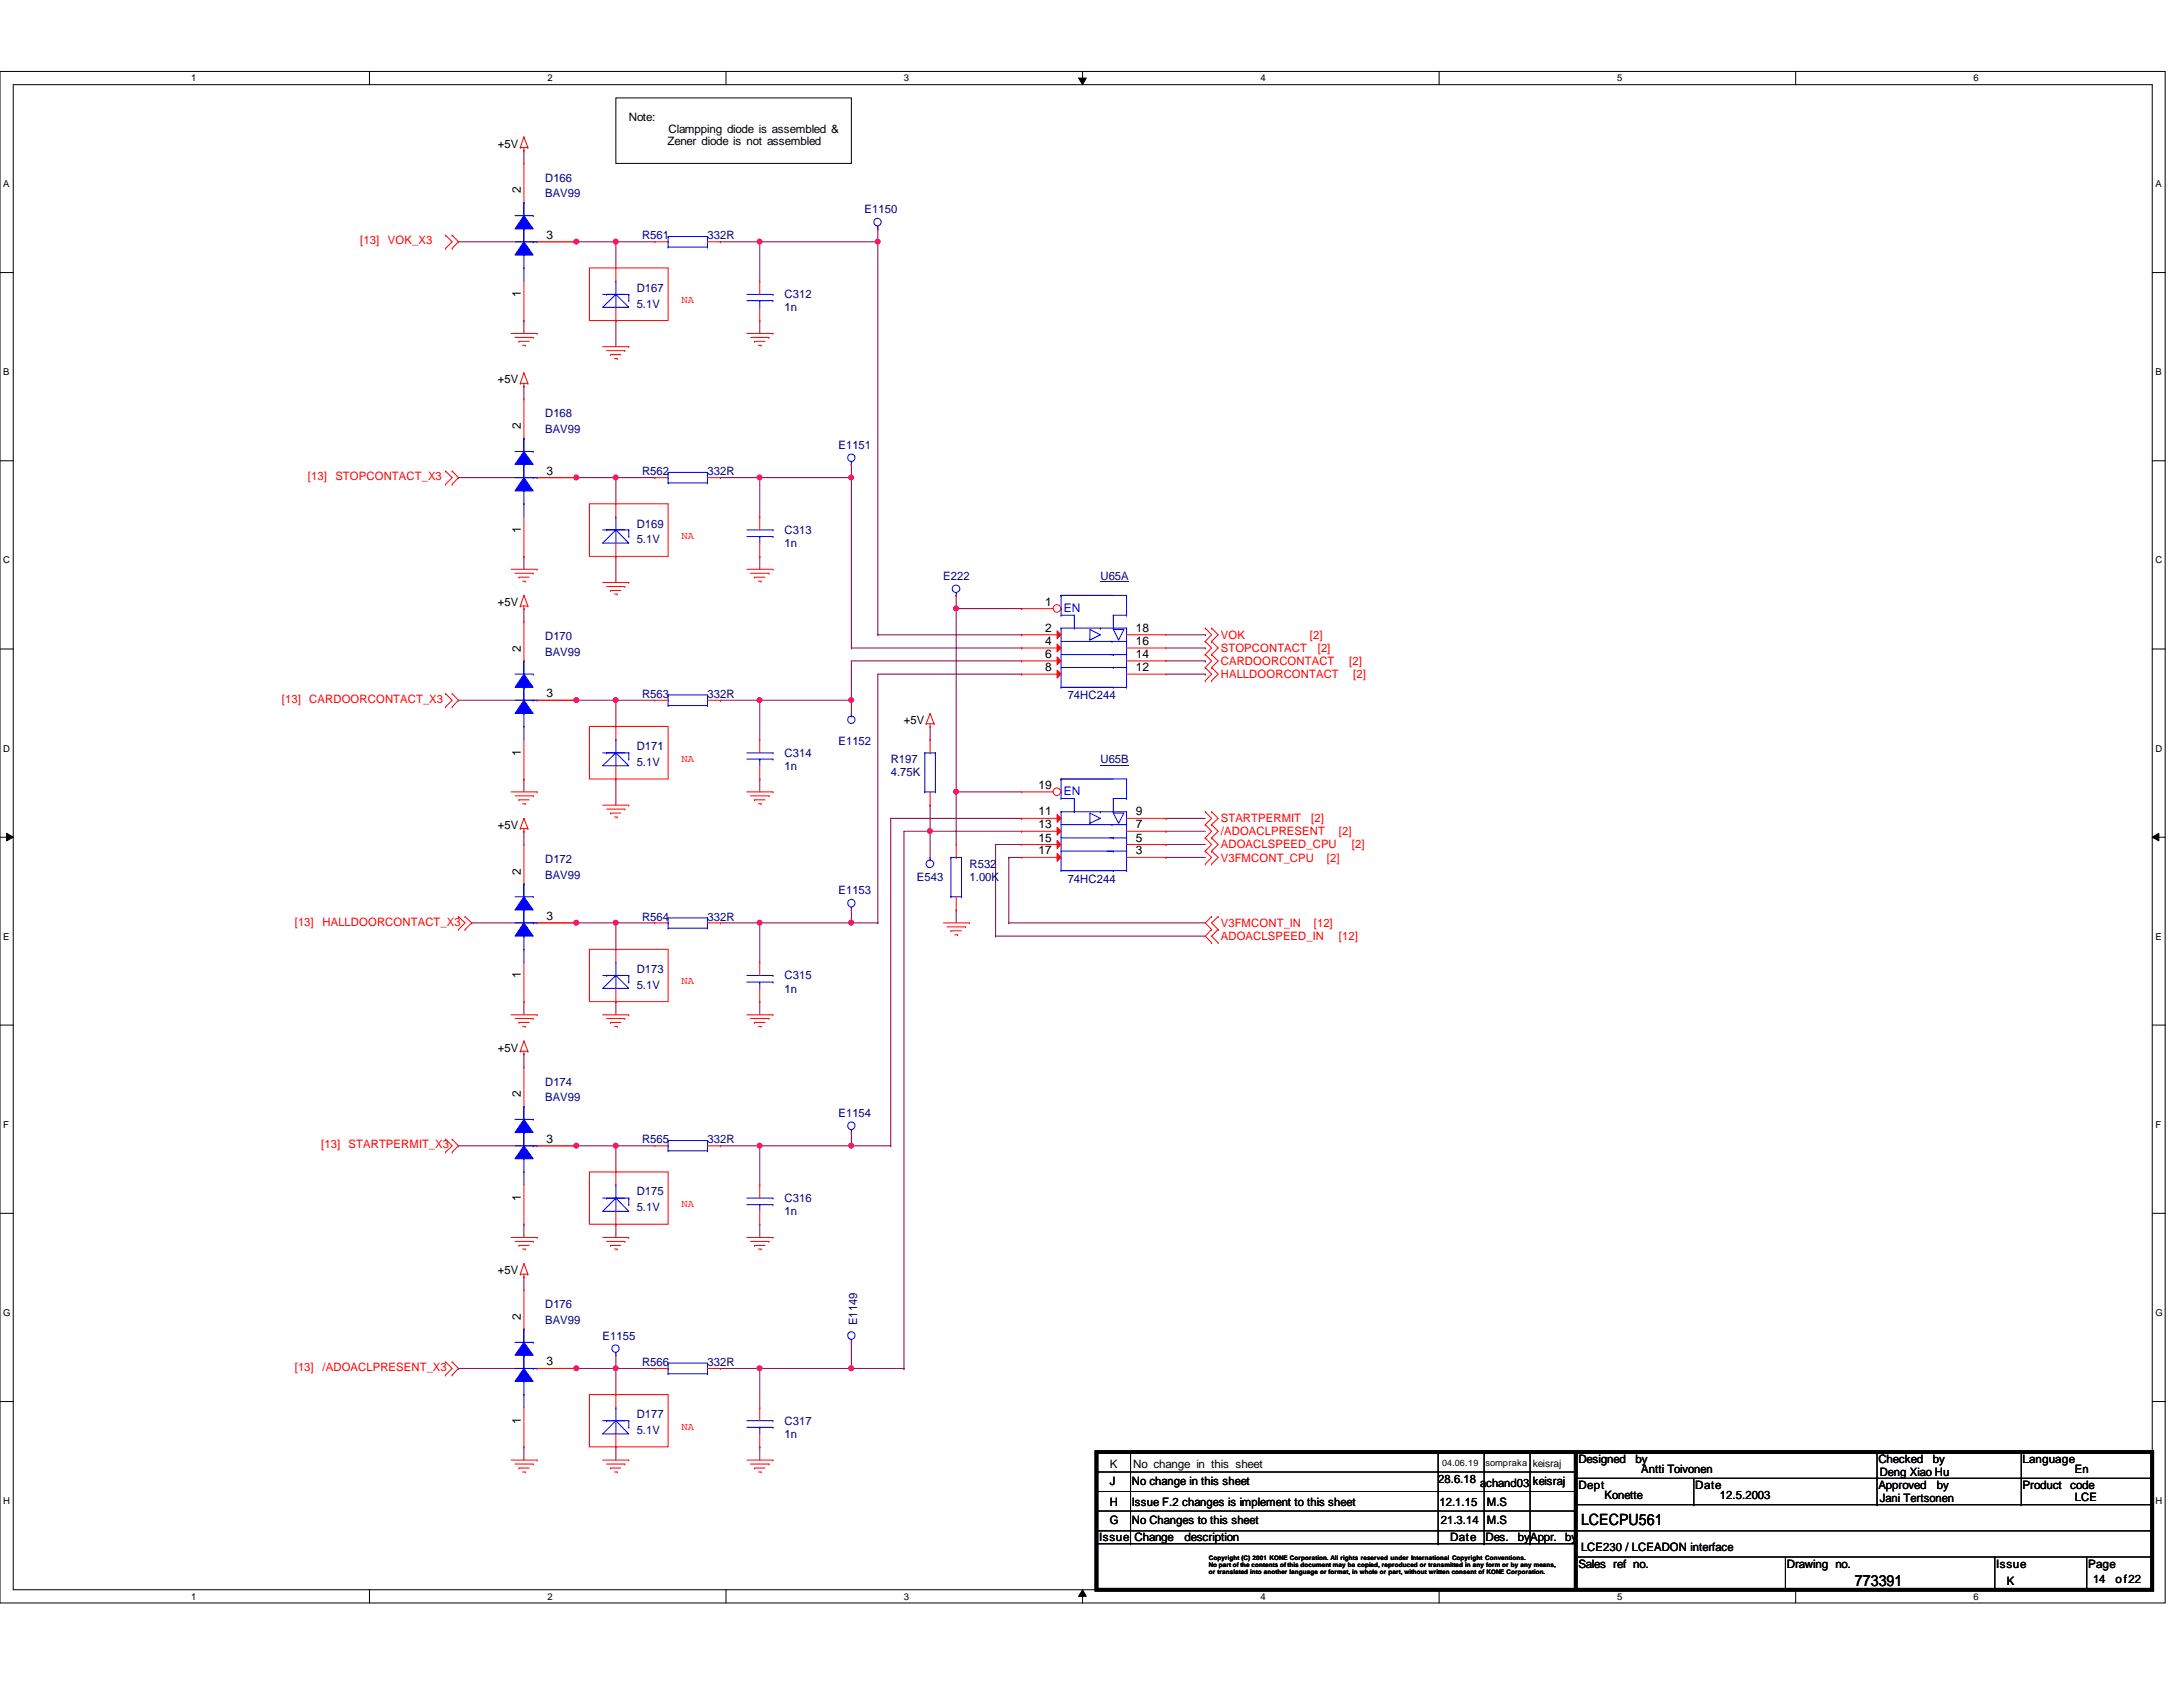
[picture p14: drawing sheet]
<svg xmlns="http://www.w3.org/2000/svg" width="279mm" height="216mm" viewBox="0 0 279 216" stroke-linecap="round" stroke-linejoin="round" font-family="sans-serif">
<defs><g id="words">
<g font-size="2">
<text x="202.4" y="195.2">LCECPU561</text>
<text x="237.4" y="202.9">773391</text>
</g>
<g font-size="1.5">
<text x="80.5" y="15.5">Note:</text>
<text x="85.6" y="17.1">Clampping diode is assembled &amp;</text>
<text x="63.7" y="18.9">+5V</text>
<text x="85.4" y="18.6">Zener diode is not assembled</text>
<text x="66.7" y="24.7" transform="rotate(-90 66.7 24.7)">2</text>
<text x="69.9" y="30.6">3</text>
<text x="66.7" y="38" transform="rotate(-90 66.7 38)">1</text>
<text x="63.7" y="49.1">+5V</text>
<text x="66.7" y="54.9" transform="rotate(-90 66.7 54.9)">2</text>
<text x="69.9" y="60.7">3</text>
<text x="66.7" y="68.2" transform="rotate(-90 66.7 68.2)">1</text>
<text x="63.7" y="77.6">+5V</text>
<text x="133.8" y="77.5">1</text>
<text x="66.7" y="83.4" transform="rotate(-90 66.7 83.4)">2</text>
<text x="133.8" y="80.9">2</text>
<text x="133.8" y="82.5">4</text>
<text x="145.4" y="82.5">16</text>
<text x="145.4" y="80.9">18</text>
<text x="69.9" y="89.2">3</text>
<text x="133.8" y="84.2">6</text>
<text x="133.8" y="85.9">8</text>
<text x="145.4" y="85.9">12</text>
<text x="145.4" y="84.2">14</text>
<text x="115.7" y="92.7">+5V</text>
<text x="66.7" y="96.7" transform="rotate(-90 66.7 96.7)">1</text>
<text x="132.9" y="101">19</text>
<text x="63.7" y="106.1">+5V</text>
<text x="132.9" y="104.4">11</text>
<text x="132.9" y="106">13</text>
<text x="132.9" y="107.7">15</text>
<text x="145.4" y="107.7">5</text>
<text x="145.4" y="106">7</text>
<text x="145.4" y="104.4">9</text>
<text x="66.7" y="111.9" transform="rotate(-90 66.7 111.9)">2</text>
<text x="132.9" y="109.3">17</text>
<text x="145.4" y="109.3">3</text>
<text x="69.9" y="117.7">3</text>
<text x="66.7" y="125.2" transform="rotate(-90 66.7 125.2)">1</text>
<text x="63.7" y="134.6">+5V</text>
<text x="66.7" y="140.4" transform="rotate(-90 66.7 140.4)">2</text>
<text x="69.9" y="146.3">3</text>
<text x="66.7" y="153.7" transform="rotate(-90 66.7 153.7)">1</text>
<text x="63.7" y="163.1">+5V</text>
<text x="66.7" y="168.9" transform="rotate(-90 66.7 168.9)">2</text>
<text x="69.9" y="174.8">3</text>
<text x="66.7" y="182.2" transform="rotate(-90 66.7 182.2)">1</text>
<text x="142" y="190.1">J</text>
<text x="142" y="187.9">K</text>
<text x="144.9" y="190.1">No change in this sheet</text>
<text x="145" y="187.9">No change in this sheet</text>
<text x="184.1" y="189.7">28.6.18</text>
<text x="189.4" y="190.2">achand03</text>
<text x="196.2" y="190.1">keisraj</text>
<text x="202" y="187.2">Designed</text>
<text x="202" y="190.5">Dept</text>
<text x="205.4" y="191.9">Konette</text>
<text x="209.3" y="187.2">by</text>
<text x="210.1" y="188.6">Antti Toivonen</text>
<text x="217" y="190.5">Date</text>
<text x="220.1" y="191.9">12.5.2003</text>
<text x="240.4" y="187.2">Checked</text>
<text x="240.4" y="190.5">Approved</text>
<text x="240.6" y="188.9">Deng Xiao Hu</text>
<text x="247.4" y="187.2">by</text>
<text x="247.9" y="190.5">by</text>
<text x="258.9" y="187.2">Language</text>
<text x="258.9" y="190.5">Product</text>
<text x="265" y="190.5">code</text>
<text x="265.6" y="188.6">En</text>
<text x="140.7" y="197.3">Issue</text>
<text x="142" y="192.7">H</text>
<text x="142" y="195.1">G</text>
<text x="144.9" y="192.7">Issue F.2 changes is implement to this sheet</text>
<text x="144.9" y="195.1">No Changes to this sheet</text>
<text x="145.2" y="197.3">Change</text>
<text x="151.6" y="197.3">description</text>
<text x="184.2" y="192.7">12.1.15</text>
<text x="184.4" y="195.1">21.3.14</text>
<text x="185.6" y="197.3">Date</text>
<text x="190.1" y="197.3">Des.</text>
<text x="190.3" y="195.1">M.S</text>
<text x="190.3" y="192.7">M.S</text>
<text x="194.3" y="197.3">byAppr.</text>
<text x="200.3" y="197.3">by</text>
<text x="240.6" y="192.2">Jani Tertsonen</text>
<text x="265.6" y="192.1">LCE</text>
<text x="202" y="200.6">Sales ref no.</text>
<text x="202.4" y="198.5">LCE230 / LCEADON interface</text>
<text x="228.7" y="200.6">Drawing no.</text>
<text x="255.5" y="200.6">Issue</text>
<text x="256.8" y="202.8">K</text>
<text x="267.3" y="200.6">Page</text>
<text x="267.9" y="202.6">14</text>
<text x="270.8" y="202.6">of22</text>
</g>
<g font-size="1.5" fill="#000080">
<text x="69.8" y="23.2">D166</text>
<text x="69.8" y="25.3">BAV99</text>
<text x="110.7" y="27.3">E1150</text>
<text x="82.2" y="30.6">R561</text>
<text x="90.6" y="30.6">332R</text>
<text x="81.5" y="37.3">D167</text>
<text x="81.5" y="39.4">5.1V</text>
<text x="100.4" y="38.2">C312</text>
<text x="100.4" y="39.8">1n</text>
<text x="69.8" y="53.4">D168</text>
<text x="69.8" y="55.5">BAV99</text>
<text x="107.3" y="57.4">E1151</text>
<text x="82.2" y="60.8">R562</text>
<text x="90.6" y="60.8">332R</text>
<text x="81.5" y="67.5">D169</text>
<text x="81.5" y="69.5">5.1V</text>
<text x="100.4" y="68.4">C313</text>
<text x="100.4" y="70">1n</text>
<text x="120.7" y="74.2">E222</text>
<text x="140.8" y="74.2">U65A</text>
<text x="69.8" y="81.9">D170</text>
<text x="69.8" y="83.9">BAV99</text>
<text x="82.2" y="89.3">R563</text>
<text x="90.6" y="89.3">332R</text>
<text x="136.7" y="89.5">74HC244</text>
<text x="107.3" y="95.3">E1152</text>
<text x="81.5" y="96">D171</text>
<text x="81.5" y="98">5.1V</text>
<text x="100.4" y="96.9">C314</text>
<text x="100.4" y="98.5">1n</text>
<text x="114" y="97.7">R197</text>
<text x="114" y="99.4">4.75K</text>
<text x="140.8" y="97.7">U65B</text>
<text x="69.8" y="110.4">D172</text>
<text x="69.8" y="112.4">BAV99</text>
<text x="117.3" y="112.8">E543</text>
<text x="124.1" y="111.1">R532</text>
<text x="124.1" y="112.8">1.00K</text>
<text x="136.7" y="112.9">74HC244</text>
<text x="82.2" y="117.8">R564</text>
<text x="90.6" y="117.8">332R</text>
<text x="107.3" y="114.5">E1153</text>
<text x="81.5" y="124.5">D173</text>
<text x="100.4" y="125.3">C315</text>
<text x="81.5" y="126.5">5.1V</text>
<text x="100.4" y="127">1n</text>
<text x="69.8" y="138.9">D174</text>
<text x="69.8" y="140.9">BAV99</text>
<text x="107.3" y="143">E1154</text>
<text x="82.2" y="146.3">R565</text>
<text x="90.6" y="146.3">332R</text>
<text x="81.5" y="153">D175</text>
<text x="81.5" y="155">5.1V</text>
<text x="100.4" y="153.8">C316</text>
<text x="100.4" y="155.5">1n</text>
<text x="69.8" y="167.4">D176</text>
<text x="69.8" y="169.4">BAV99</text>
<text x="77.1" y="171.4">E1155</text>
<text x="109.7" y="169.6" transform="rotate(-90 109.7 169.6)">E1149</text>
<text x="82.2" y="174.8">R566</text>
<text x="90.6" y="174.8">332R</text>
<text x="81.5" y="181.5">D177</text>
<text x="81.5" y="183.5">5.1V</text>
<text x="100.4" y="182.3">C317</text>
<text x="100.4" y="184">1n</text>
</g>
<g font-size="1.5" fill="#f00">
<text x="46.1" y="31.3">[13]</text>
<text x="49.7" y="31.3">VOK_X3</text>
<text x="39.4" y="61.5">[13]</text>
<text x="42.9" y="61.5">STOPCONTACT_X3</text>
<text x="156.3" y="81.7">VOK</text>
<text x="156.3" y="83.4">STOPCONTACT</text>
<text x="167.6" y="81.7">[2]</text>
<text x="168.7" y="83.4">[2]</text>
<text x="36.1" y="90">[13]</text>
<text x="39.6" y="90">CARDOORCONTACT_X3</text>
<text x="156.3" y="86.8">HALLDOORCONTACT</text>
<text x="156.3" y="85.1">CARDOORCONTACT</text>
<text x="172.7" y="85.1">[2]</text>
<text x="173.2" y="86.8">[2]</text>
<text x="156.3" y="106.9">/ADOACLPRESENT</text>
<text x="156.3" y="105.2">STARTPERMIT</text>
<text x="167.8" y="105.2">[2]</text>
<text x="171.4" y="106.9">[2]</text>
<text x="156.3" y="110.3">V3FMCONT_CPU</text>
<text x="156.3" y="108.6">ADOACLSPEED_CPU</text>
<text x="169.8" y="110.3">[2]</text>
<text x="173" y="108.6">[2]</text>
<text x="37.7" y="118.5">[13]</text>
<text x="41.3" y="118.5">HALLDOORCONTACT_X3</text>
<text x="156.3" y="118.7">V3FMCONT_IN</text>
<text x="168.1" y="118.7">[12]</text>
<text x="156.3" y="120.3">ADOACLSPEED_IN</text>
<text x="171.4" y="120.3">[12]</text>
<text x="41.1" y="147">[13]</text>
<text x="44.6" y="147">STARTPERMIT_X3</text>
<text x="37.7" y="175.5">[13]</text>
<text x="41.3" y="175.5">/ADOACLPRESENT_X3</text>
</g>
<g font-size="1.5" fill="#00f">
<text x="136.1" y="78.3">EN</text>
<text x="136.1" y="101.8">EN</text>
</g>
<g font-size="1.4" fill="#f00">
<text x="87.2" y="38.8">NA</text>
<text x="87.2" y="69">NA</text>
<text x="87.2" y="97.5">NA</text>
<text x="87.2" y="126">NA</text>
<text x="87.2" y="154.5">NA</text>
<text x="87.2" y="183">NA</text>
</g>
<text font-size="1.3" x="196.2" y="187.7">keisraj</text>
<g font-size="1.2">
<text x="24.5" y="10.4">1</text>
<text x="70.1" y="10.4">2</text>
<text x="115.7" y="10.4">3</text>
<text x="161.3" y="10.4">4</text>
<text x="207" y="10.4">5</text>
<text x="252.6" y="10.4">6</text>
<text x=".4" y="24">A</text>
<text x="275.9" y="24">A</text>
<text x=".4" y="48">B</text>
<text x="275.9" y="48">B</text>
<text x=".4" y="72.1">C</text>
<text x="275.9" y="72.1">C</text>
<text x=".4" y="96.2">D</text>
<text x="275.9" y="96.2">D</text>
<text x=".4" y="120.3">E</text>
<text x="275.9" y="120.3">E</text>
<text x=".4" y="144.3">F</text>
<text x="275.9" y="144.3">F</text>
<text x=".4" y="168.4">G</text>
<text x="275.9" y="168.4">G</text>
<text x="190.1" y="187.6">sompraka</text>
<text x=".4" y="192.5">H</text>
<text x="275.9" y="192.5">H</text>
<text x="24.5" y="204.7">1</text>
<text x="70.1" y="204.7">2</text>
<text x="115.7" y="204.7">3</text>
<text x="161.3" y="204.7">4</text>
<text x="207" y="204.7">5</text>
<text x="252.6" y="204.7">6</text>
</g>
<text font-size="1.1" x="184.6" y="187.6">04.06.19</text>
<g font-size=".8">
<text x="154.7" y="199.7">Copyright (C) 2001 KONE Corporation. All rights reserved under International Copyright Conventions.</text>
<text x="154.7" y="200.5">No part of the contents of this document may be copied, reproduced or transmitted in any form or by any means,</text>
<text x="154.7" y="201.4">or translated into another language or format, in whole or part, without written consent of KONE Corporation.</text>
</g>
</g></defs>
<path d="M0 9.1h277.1v196h-277.1zM1.7 10.8h273.8v192.7h-273.8z" fill="none" stroke="#000" stroke-width=".13"/>
<g fill="#fff">
<path d="M24.5 9.3h.6v1.4h-.6z"/>
<path d="M24.5 203.6h.6v1.4h-.6z"/>
</g>
<path d="M47.3 9.1v1.7M47.3 203.5v1.6" fill="none" stroke="#000" stroke-width=".13"/>
<g fill="#fff">
<path d="M70.1 9.3h.6v1.4h-.6z"/>
<path d="M70.1 203.6h.6v1.4h-.6z"/>
</g>
<path d="M92.9 9.1v1.7M92.9 203.5v1.6" fill="none" stroke="#000" stroke-width=".13"/>
<g fill="#fff">
<path d="M115.7 9.3h.6v1.4h-.6z"/>
<path d="M115.7 203.6h.6v1.4h-.6z"/>
</g>
<path d="M138 10h1l-.4 .8zM138.6 9.1v1.7M138.6 203.5l.4 .8h-1zM138.6 203.5v1.6" fill="none" stroke="#000" stroke-width=".13"/>
<path d="M138 10h1l-.4 .8zM138.6 203.5l.4 .8h-1z" fill="#000"/>
<g fill="#fff">
<path d="M161.3 9.3h.7v1.4h-.7z"/>
<path d="M161.3 203.6h.7v1.4h-.7z"/>
</g>
<path d="M184.2 9.1v1.7M184.2 203.5v1.6" fill="none" stroke="#000" stroke-width=".13"/>
<g fill="#fff">
<path d="M207 9.3h.6v1.4h-.6z"/>
<path d="M207 203.6h.6v1.4h-.6z"/>
</g>
<path d="M229.8 9.1v1.7M229.8 203.5v1.6" fill="none" stroke="#000" stroke-width=".13"/>
<g fill="#fff">
<path d="M252.6 9.3h.6v1.4h-.6z"/>
<path d="M252.6 203.6h.6v1.4h-.6z"/>
<path d="M.4 22.9h.8v1.3h-.8z"/>
<path d="M275.9 22.9h.7v1.3h-.7z"/>
<path d="M.4 46.9h.8v1.4h-.8z"/>
<path d="M275.9 46.9h.7v1.4h-.7z"/>
</g>
<path d="M0 34.9h1.7M275.5 34.9h1.7" fill="none" stroke="#000" stroke-width=".13"/>
<g fill="#fff">
<path d="M.4 71h.9v1.3h-.9z"/>
<path d="M275.9 71h.8v1.3h-.8z"/>
</g>
<path d="M0 59h1.7M275.5 59h1.7" fill="none" stroke="#000" stroke-width=".13"/>
<g fill="#fff">
<path d="M.4 95.1h.9v1.3h-.9z"/>
<path d="M275.9 95.1h.8v1.3h-.8z"/>
</g>
<path d="M0 83.1h1.7M275.5 83.1h1.7" fill="none" stroke="#000" stroke-width=".13"/>
<g fill="#fff">
<path d="M.4 119.2h.8v1.3h-.8z"/>
<path d="M275.9 119.2h.7v1.3h-.7z"/>
</g>
<path d="M0 107.1h1.7M.8 106.6l.9 .5-.9 .5zM275.5 107.1l.8-.5v1zM275.5 107.1h1.7" fill="none" stroke="#000" stroke-width=".13"/>
<path d="M.8 106.6l.9 .5-.9 .5zM275.5 107.1l.8-.5v1z" fill="#000"/>
<g fill="#fff">
<path d="M.4 143.2h.7v1.4h-.7z"/>
<path d="M275.9 143.2h.7v1.4h-.7z"/>
</g>
<path d="M0 131.2h1.7M275.5 131.2h1.7" fill="none" stroke="#000" stroke-width=".13"/>
<g fill="#fff">
<path d="M.4 167.3h.9v1.4h-.9z"/>
<path d="M275.9 167.3h.9v1.4h-.9z"/>
</g>
<path d="M0 155.3h1.7M275.5 155.3h1.7" fill="none" stroke="#000" stroke-width=".13"/>
<g fill="#fff">
<path d="M.4 191.4h.9v1.3h-.9z"/>
<path d="M275.9 191.4h.8v1.3h-.8z"/>
</g>
<path d="M78.8 12.5h30.2v8.4h-30.2zM0 179.4h1.7M275.5 179.4h1.7" fill="none" stroke="#000" stroke-width=".13"/>
<path d="M75.4 34.3h10.1v6.7h-10.1zM75.4 64.5h10.1v6.7h-10.1zM75.4 93h10.1v6.7h-10.1zM75.4 121.5h10.1v6.7h-10.1zM75.4 150h10.1v6.7h-10.1zM75.4 178.5h10.1v6.7h-10.1z" fill="none" stroke="#f00" stroke-width=".13"/>
<g fill="none" stroke="#800040" stroke-width=".13">
<path d="M122.4 77.9h.1M122.4 77.9v30.2M122.4 77.9h8.4M130.8 77.9h.1M149.2 81.2h5.1M149.2 82.9h5.1M149.2 84.6h5.1M149.2 86.3h5.1M154.3 81.2h.1M154.3 82.9h.1M154.3 84.6h.1M154.3 86.3h.1"/>
<path d="M119 103h.1M119 103v3.4M122.4 101.3h.1M122.4 116.5h.1M122.4 116.5v1.6M122.4 101.3h8.4M127.4 119.8h.1M127.4 108.1h.1M127.4 108.1h3.4M127.4 119.8h26.9M127.4 108.1v11.7M129.1 118.1h.1"/>
<path d="M129.1 109.7h.1M129.1 109.7h1.7M129.1 118.1h25.2M129.1 109.7v8.4M149.2 104.7h.1M149.2 106.4h.1M149.2 108.1h.1M149.2 109.7h.1M149.2 104.7h5.1M149.2 106.4h5.1M149.2 108.1h5.1M149.2 109.7h5.1"/>
</g>
<circle cx="122.4" cy="101.3" r=".32" fill="#f0f"/>
<circle cx="122.4" cy="101.3" r=".32" fill="none" stroke="#f0f" stroke-width=".13"/>
<circle cx="122.4" cy="77.9" r=".32" fill="#f0f"/>
<circle cx="122.4" cy="77.9" r=".32" fill="none" stroke="#f0f" stroke-width=".13"/>
<path d="M67.1 19.2h.1M67.1 19.2v1.7M58.7 30.9h.1M58.7 30.9h15.1M122.4 76.2h.1M122.4 76.2v1.7" fill="none" stroke="#800040" stroke-width=".13"/>
<circle cx="73.8" cy="30.9" r=".32" fill="#f0f"/>
<circle cx="73.8" cy="30.9" r=".32" fill="none" stroke="#f0f" stroke-width=".13"/>
<path d="M73.8 30.9h.1M73.8 30.9h10M78.8 30.9h.1M78.8 30.9v3.4M67.1 41h.1M67.1 41v1.7M78.8 41h.1M78.8 41v3.4" fill="none" stroke="#800040" stroke-width=".13"/>
<circle cx="78.8" cy="30.9" r=".32" fill="#f0f"/>
<circle cx="78.8" cy="30.9" r=".32" fill="none" stroke="#f0f" stroke-width=".13"/>
<path d="M92.2 30.9h.1M92.2 30.9h5M97.2 30.9h.1M97.2 30.9v5.1M67.1 49.4h.1M67.1 49.4v1.7M97.2 41h.1M97.2 41v1.7M58.7 61.1h.1M58.7 61.1h15.1" fill="none" stroke="#800040" stroke-width=".13"/>
<circle cx="73.8" cy="61.1" r=".32" fill="#f0f"/>
<circle cx="73.8" cy="61.1" r=".32" fill="none" stroke="#f0f" stroke-width=".13"/>
<path d="M67.1 71.2h.1M67.1 71.2v1.7M73.8 61.1h.1M73.8 61.1h10M78.8 61.1h.1M78.8 71.2h.1M78.8 61.1v3.4M78.8 71.2v3.3" fill="none" stroke="#800040" stroke-width=".13"/>
<circle cx="78.8" cy="61.1" r=".32" fill="#f0f"/>
<circle cx="78.8" cy="61.1" r=".32" fill="none" stroke="#f0f" stroke-width=".13"/>
<path d="M67.1 77.9h.1M67.1 77.9v1.7M92.2 61.1h.1M92.2 61.1h5M97.2 61.1h.1M97.2 71.2h.1M97.2 61.1v5.1M97.2 71.2v1.7M58.7 89.6h.1M58.7 89.6h15.1" fill="none" stroke="#800040" stroke-width=".13"/>
<circle cx="73.8" cy="89.6" r=".32" fill="#f0f"/>
<circle cx="73.8" cy="89.6" r=".32" fill="none" stroke="#f0f" stroke-width=".13"/>
<path d="M73.8 89.6h.1M73.8 89.6h5M78.8 89.6h.1M78.8 89.6v3.4" fill="none" stroke="#800040" stroke-width=".13"/>
<circle cx="78.8" cy="89.6" r=".32" fill="#f0f"/>
<circle cx="78.8" cy="89.6" r=".32" fill="none" stroke="#f0f" stroke-width=".13"/>
<g fill="none" stroke="#800040" stroke-width=".13">
<path d="M67.1 99.7h.1M67.1 99.7v1.6M78.8 99.7h.1M78.8 89.6h.1M78.8 99.7v3.3M78.8 89.6h5M92.2 89.6h.1M92.2 89.6h5M97.2 89.6h.1M97.2 99.7h.1M97.2 89.6v5.1M97.2 99.7v1.6"/>
<path d="M60.4 118.1h.1M60.4 118.1h13.4M67.1 106.4h.1M67.1 106.4v1.7"/>
</g>
<circle cx="73.8" cy="118.1" r=".32" fill="#f0f"/>
<circle cx="73.8" cy="118.1" r=".32" fill="none" stroke="#f0f" stroke-width=".13"/>
<path d="M73.8 118.1h.1M73.8 118.1h5M78.8 118.1h.1M78.8 118.1v3.4" fill="none" stroke="#800040" stroke-width=".13"/>
<circle cx="78.8" cy="118.1" r=".32" fill="#f0f"/>
<circle cx="78.8" cy="118.1" r=".32" fill="none" stroke="#f0f" stroke-width=".13"/>
<g fill="none" stroke="#800040" stroke-width=".13">
<path d="M78.8 118.1h.1M78.8 118.1h5M92.2 118.1h.1M92.2 118.1h5M97.2 118.1h.1M97.2 118.1v5M67.1 128.2h.1M67.1 134.9h.1M67.1 128.2v1.7M67.1 134.9v1.7M78.8 128.2h.1M78.8 128.2v1.7"/>
<path d="M97.2 128.2h.1M97.2 128.2v1.7M58.7 146.6h.1M58.7 146.6h15.1"/>
</g>
<circle cx="73.8" cy="146.6" r=".32" fill="#f0f"/>
<circle cx="73.8" cy="146.6" r=".32" fill="none" stroke="#f0f" stroke-width=".13"/>
<path d="M73.8 146.6h.1M73.8 146.6h5" fill="none" stroke="#800040" stroke-width=".13"/>
<circle cx="78.8" cy="146.6" r=".32" fill="#f0f"/>
<circle cx="78.8" cy="146.6" r=".32" fill="none" stroke="#f0f" stroke-width=".13"/>
<g fill="none" stroke="#800040" stroke-width=".13">
<path d="M67.1 156.7h.1M67.1 156.7v1.7M78.8 146.6h.1M78.8 156.7h.1M78.8 146.6v3.4M78.8 156.7v1.7M78.8 146.6h5M92.2 146.6h.1M92.2 146.6h5M97.2 146.6h.1M97.2 156.7h.1M97.2 146.6v5"/>
<path d="M97.2 156.7v1.7M58.7 175.1h.1M58.7 175.1h15.1M67.1 163.4h.1M67.1 163.4v1.7"/>
</g>
<circle cx="73.8" cy="175.1" r=".32" fill="#f0f"/>
<circle cx="73.8" cy="175.1" r=".32" fill="none" stroke="#f0f" stroke-width=".13"/>
<path d="M73.8 175.1h.1M73.8 175.1h5M78.8 175.1h.1M78.8 175.1v3.4" fill="none" stroke="#800040" stroke-width=".13"/>
<circle cx="78.8" cy="175.1" r=".32" fill="#f0f"/>
<circle cx="78.8" cy="175.1" r=".32" fill="none" stroke="#f0f" stroke-width=".13"/>
<g fill="none" stroke="#800040" stroke-width=".13">
<path d="M97.2 30.9h15.2M112.4 30.9h.1M78.8 175.1h.1M78.8 175.1h5M92.2 175.1h.1M92.2 175.1h5M97.2 175.1h.1M97.2 175.1v5.1M67.1 185.2h.1M67.1 185.2v1.7M78.8 185.2h.1M78.8 185.2v1.7"/>
<path d="M97.2 185.2h.1M97.2 185.2v1.7"/>
</g>
<circle cx="97.2" cy="30.9" r=".32" fill="#f0f"/>
<circle cx="97.2" cy="30.9" r=".32" fill="none" stroke="#f0f" stroke-width=".13"/>
<path d="M97.2 61.1h11.8M109 61.1h.1" fill="none" stroke="#800040" stroke-width=".13"/>
<circle cx="97.2" cy="61.1" r=".32" fill="#f0f"/>
<circle cx="97.2" cy="61.1" r=".32" fill="none" stroke="#f0f" stroke-width=".13"/>
<path d="M97.2 89.6h11.8M109 89.6h.1" fill="none" stroke="#800040" stroke-width=".13"/>
<circle cx="97.2" cy="89.6" r=".32" fill="#f0f"/>
<circle cx="97.2" cy="89.6" r=".32" fill="none" stroke="#f0f" stroke-width=".13"/>
<circle cx="108.9" cy="89.6" r=".32" fill="#f0f"/>
<circle cx="108.9" cy="89.6" r=".32" fill="none" stroke="#f0f" stroke-width=".13"/>
<path d="M97.2 118.1h11.8M109 118.1h.1" fill="none" stroke="#800040" stroke-width=".13"/>
<circle cx="97.2" cy="118.1" r=".32" fill="#f0f"/>
<circle cx="97.2" cy="118.1" r=".32" fill="none" stroke="#f0f" stroke-width=".13"/>
<circle cx="108.9" cy="118.1" r=".32" fill="#f0f"/>
<circle cx="108.9" cy="118.1" r=".32" fill="none" stroke="#f0f" stroke-width=".13"/>
<path d="M97.2 146.6h11.8M109 146.6h.1" fill="none" stroke="#800040" stroke-width=".13"/>
<circle cx="97.2" cy="146.6" r=".32" fill="#f0f"/>
<circle cx="97.2" cy="146.6" r=".32" fill="none" stroke="#f0f" stroke-width=".13"/>
<circle cx="108.9" cy="146.6" r=".32" fill="#f0f"/>
<circle cx="108.9" cy="146.6" r=".32" fill="none" stroke="#f0f" stroke-width=".13"/>
<path d="M97.2 175.1h11.8M109 175.1h.1" fill="none" stroke="#800040" stroke-width=".13"/>
<circle cx="97.2" cy="175.1" r=".32" fill="#f0f"/>
<circle cx="97.2" cy="175.1" r=".32" fill="none" stroke="#f0f" stroke-width=".13"/>
<circle cx="108.9" cy="175.1" r=".32" fill="#f0f"/>
<circle cx="108.9" cy="175.1" r=".32" fill="none" stroke="#f0f" stroke-width=".13"/>
<path d="M112.4 30.9v50.3M112.4 81.2h.1" fill="none" stroke="#800040" stroke-width=".13"/>
<circle cx="112.3" cy="30.9" r=".32" fill="#f0f"/>
<circle cx="112.3" cy="30.9" r=".32" fill="none" stroke="#f0f" stroke-width=".13"/>
<g fill="none" stroke="#800040" stroke-width=".13">
<path d="M112.4 29.3h.1M112.4 29.3v1.6M109 59.4h.1M109 59.4v23.5M109 82.9h.1M109 89.6h.1M109 84.6v5M112.4 86.3v31.8M112.4 118.1h.1M114 104.7v41.9M115.7 106.4v68.7M114 146.6h.1"/>
<path d="M115.7 175.1h.1"/>
</g>
<circle cx="108.9" cy="61.1" r=".32" fill="#f0f"/>
<circle cx="108.9" cy="61.1" r=".32" fill="none" stroke="#f0f" stroke-width=".13"/>
<g fill="none" stroke="#800040" stroke-width=".13">
<path d="M109 89.6h.1M109 89.6v1.7M119 94.7h.1M119 93v1.7M109 116.5h.1M109 118.1h.1M109 116.5v1.6M109 118.1h3.4M115.7 106.4h3.3M119 106.4h.1M119 106.4v3.3M109 144.9h.1"/>
<path d="M109 146.6h.1M109 144.9v1.7M109 146.6h5M78.8 175.1h.1M78.8 173.4v1.7M109 175.1h.1M109 171.8v3.3M109 175.1h6.7M115.7 175.1h.1"/>
</g>
<circle cx="119" cy="106.4" r=".32" fill="#f0f"/>
<circle cx="119" cy="106.4" r=".32" fill="none" stroke="#f0f" stroke-width=".13"/>
<path d="M109 84.6h21.8M109 82.9h21.8M112.4 86.3h18.4M112.4 81.2h18.4M130.8 86.3h.1M130.8 84.6h.1M130.8 82.9h.1M130.8 81.2h.1M114 104.7h16.8M119 106.4h11.8M130.8 104.7h.1M130.8 106.4h.1" fill="none" stroke="#800040" stroke-width=".13"/>
<g fill="none" stroke="#f00" stroke-width=".13">
<path d="M66.6 18.9h.1M66.6 18.9h1M67.1 19.2h.1M67.1 17.5h.1M67.1 18.9v.3M67.1 17.5l-.5 1.4M67.1 17.5l.5 1.4M67.6 18.9h.1M57 30.1h.1M57 31.8h.1M57 30.1l.9 .8-.9 .9M57.9 31.8h.1"/>
<path d="M57.9 30.1h.1M57.9 30.1l.8 .8-.8 .9M78.8 34.3h.1M78.8 34.3v1.7M78.8 39.3v1.7M65.4 42.7h3.3M65.9 43.2h2.3M66.4 43.7h.1M66.4 43.7h1.3M66.6 49.1h.1M66.6 49.1h1M66.9 44.2h.3"/>
<path d="M67.1 49.4h.1M67.1 47.7h.1M67.1 49.1v.3M67.1 47.7l-.5 1.4M67.1 47.7l.5 1.4M67.2 44.2h.1M67.6 49.1h.1M68.2 43.2h.1M68.7 42.7h.1M77.1 44.4h3.4M77.6 44.9h2.4M78.1 45.4h.1"/>
<path d="M78.1 45.4h1.4M78.7 45.9h.3M78.8 41h.1M79 45.9h.1M80 44.9h.1M80.5 44.4h.1M95.6 42.7h3.3M96.1 43.2h2.3M96.6 43.7h.1M96.6 43.7h1.3M97.1 44.2h.3M97.4 44.2h.1"/>
<path d="M98.4 43.2h.1M98.9 42.7h.1M57 60.3h.1M57 62h.1M57 60.3l.9 .8-.9 .9M57.9 62h.1M57.9 60.3h.1M57.9 60.3l.8 .8-.8 .9M65.4 72.9h3.3M65.9 73.4h2.3M66.4 73.9h.1M66.4 73.9h1.3"/>
<path d="M66.6 77.6h.1M66.6 77.6h1M66.9 74.4h.3M67.1 77.9h.1M67.1 76.2h.1M67.1 77.6v.3M67.1 76.2l-.5 1.4M67.1 76.2l.5 1.4M67.2 74.4h.1M67.6 77.6h.1M68.2 73.4h.1M68.7 72.9h.1"/>
<path d="M77.1 74.5h3.4M77.6 75.1h2.4M78.1 75.6h.1M78.1 75.6h1.4M78.7 76h.3M79 76h.1M80 75.1h.1M80.5 74.5h.1M95.6 72.9h3.3M96.1 73.4h2.3M96.6 73.9h.1M96.6 73.9h1.3"/>
<path d="M97.1 74.4h.3M97.4 74.4h.1M98.4 73.4h.1M98.9 72.9h.1M57 88.8h.1M57 90.5h.1M57 88.8l.9 .8-.9 .9M57.9 90.5h.1M57.9 88.8h.1M57.9 88.8l.8 .8-.8 .9M97.2 94.7h.1M97.2 99.7h.1"/>
<path d="M97.2 94.7v1.7M97.2 98v1.7M109 91.3h.1M118.5 92.6h.1M118.5 92.6h1M119 93h.1M119 91.3h.1M119 92.6v.4M119 91.3l-.5 1.3M119 91.3l.5 1.3M119.5 92.6h.1M154.3 85.4h.1"/>
<path d="M154.3 87.1h.1M154.3 80.4h.1M154.3 82.1h.1M154.3 83.8h.1M154.3 85.4l.8 .9-.8 .8M154.3 80.4l.8 .8-.8 .9M154.3 82.1l.8 .8-.8 .9M154.3 83.8l.8 .8-.8 .8M155.1 85.4h.1M155.1 87.1h.1M155.1 80.4h.1M155.1 82.1h.1"/>
<path d="M155.1 83.8h.1M155.1 85.4l.8 .9-.8 .8M155.1 80.4l.8 .8-.8 .9M155.1 82.1l.8 .8-.8 .9M155.1 83.8l.8 .8-.8 .8M58.7 117.3h.1M58.7 119h.1M58.7 117.3l.8 .8-.8 .9M59.5 119h.1M59.5 117.3h.1M59.5 117.3l.9 .8-.9 .9M65.4 101.3h3.3"/>
<path d="M65.9 101.9h2.3M66.4 102.4h.1M66.4 102.4h1.3M66.6 106h.1M66.6 106h1M66.9 102.9h.3M67.1 106.4h.1M67.1 104.7h.1M67.1 106v.4M67.1 104.7l-.5 1.3M67.1 104.7l.5 1.3M67.2 102.9h.1"/>
<path d="M67.6 106h.1M68.2 101.9h.1M68.7 101.3h.1M77.1 103h3.4M77.6 103.5h2.4M78.1 104.1h.1M78.1 104.1h1.4M78.7 104.6h.3M79 104.6h.1M80 103.5h.1M80.5 103h.1M95.6 101.3h3.3"/>
<path d="M96.1 101.9h2.3M96.6 102.4h.1M96.6 102.4h1.3M97.1 102.9h.3M97.4 102.9h.1M98.4 101.9h.1M98.9 101.3h.1M120.7 118.1h3.4M121.2 118.6h2.4M121.7 119.1h.1M121.7 119.1h1.4M122.2 119.6h.4"/>
<path d="M122.4 108.1h.1M122.4 116.5h.1M122.4 108.1v1.6M122.4 114.8v1.7M122.6 119.6h.1M123.6 118.6h.1M124.1 118.1h.1M154.3 105.5h.1M154.3 107.2h.1M154.3 103.9h.1M154.3 110.6h.1M154.3 108.9h.1"/>
<path d="M154.3 105.5l.8 .9-.8 .8M154.3 103.9l.8 .8-.8 .8M154.3 108.9l.8 .8-.8 .9M154.3 107.2l.8 .9-.8 .8M155.1 105.5h.1M155.1 107.2h.1M155.1 103.9h.1M155.1 110.6h.1M155.1 108.9h.1M155.1 117.3h.1M155.1 119h.1M155.1 105.5l.8 .9-.8 .8"/>
<path d="M155.1 103.9l.8 .8-.8 .8M155.1 108.9l.8 .8-.8 .9M155.1 107.2l.8 .9-.8 .8M155.1 117.3l-.8 .8 .8 .9M155.1 119l-.8 .8 .8 .8M155.9 119h.1M155.9 117.3h.1M155.9 117.3l-.8 .8 .8 .9M155.9 119l-.8 .8 .8 .8M65.4 129.9h3.3M65.9 130.3h2.3M66.4 130.9h.1"/>
<path d="M66.4 130.9h1.3M66.6 134.5h.1M66.6 134.5h1M66.9 131.4h.3M67.1 134.9h.1M67.1 133.2h.1M67.1 134.5v.4M67.1 133.2l-.5 1.3M67.1 133.2l.5 1.3M67.2 131.4h.1M67.6 134.5h.1M68.2 130.3h.1"/>
<path d="M68.7 129.9h.1M77.1 129.9h3.4M77.6 130.3h2.4M78.1 130.9h.1M78.1 130.9h1.4M78.7 131.4h.3M79 131.4h.1M80 130.3h.1M80.5 129.9h.1M95.6 129.9h3.3M96.1 130.3h2.3M96.6 130.9h.1"/>
<path d="M96.6 130.9h1.3M97.1 131.4h.3M97.4 131.4h.1M98.4 130.3h.1M98.9 129.9h.1M155.1 120.6h.1M155.9 120.6h.1M57 145.8h.1M57 147.4h.1M57 145.8l.9 .8-.9 .8M57.9 147.4h.1M57.9 145.8h.1"/>
<path d="M57.9 145.8l.8 .8-.8 .8M65.4 158.4h3.3M65.9 158.9h2.3M66.4 159.4h.1M66.4 159.4h1.3M66.9 159.9h.3M67.2 159.9h.1M68.2 158.9h.1M68.7 158.4h.1M77.1 158.4h3.4M77.6 158.9h2.4M78.1 159.4h.1"/>
<path d="M78.1 159.4h1.4M78.7 159.9h.3M78.8 156.7h.1M78.8 150h.1M78.8 150v1.6M78.8 155v1.7M79 159.9h.1M80 158.9h.1M80.5 158.4h.1M95.6 158.4h3.3M96.1 158.9h2.3M96.6 159.4h.1"/>
<path d="M96.6 159.4h1.3M97.1 159.9h.3M97.4 159.9h.1M98.4 158.9h.1M98.9 158.4h.1M57 174.3h.1M57 176h.1M57 174.3l.9 .8-.9 .9M57.9 176h.1M57.9 174.3h.1M57.9 174.3l.8 .8-.8 .9M66.6 163.1h.1"/>
<path d="M66.6 163.1h1M67.1 163.4h.1M67.1 161.7h.1M67.1 163.1v.3M67.1 161.7l-.5 1.4M67.1 161.7l.5 1.4M67.6 163.1h.1M65.4 186.9h3.3M65.9 187.4h2.3M66.4 187.9h.1M66.4 187.9h1.3M66.9 188.4h.3"/>
<path d="M67.2 188.4h.1M68.2 187.4h.1M68.7 186.9h.1M77.1 186.9h3.4M77.6 187.4h2.4M78.1 187.9h.1M78.1 187.9h1.4M78.7 188.4h.3M79 188.4h.1M80 187.4h.1M80.5 186.9h.1M95.6 186.9h3.3"/>
<path d="M96.1 187.4h2.3M96.6 187.9h.1M96.6 187.9h1.3M97.1 188.4h.3M97.4 188.4h.1M98.4 187.4h.1M98.9 186.9h.1"/>
</g>
<path d="M140.3 185.8h135.2v17.7h-135.2zM201.7 186v17.3" fill="none" stroke="#000" stroke-width=".47"/>
<circle cx="201.7" cy="186" r=".23" fill="#000"/>
<g fill="none" stroke="#000" stroke-width=".13">
<path d="M140.3 190.9h.1M140.3 193.4h.1M140.3 195.9h.1M140.3 195.9h135.2M140.3 190.9h61.4M140.3 193.4h61.4M140.5 197.6h.1M140.5 188.4h.1M140.5 197.6h61.2M140.5 188.4h61.3M144.7 197.6h.1M144.7 185.8v11.8"/>
<path d="M184.1 197.6h.1M184.1 185.8v11.8M189.9 197.6h.1M189.9 185.8v11.8M195.8 197.6h.1M195.8 185.8v11.8M201.7 192.6h.1M201.7 199.3h73.8M201.7 192.6h73.8M201.7 189.2h73.8M216.8 192.6h.1M216.8 189.2v3.4"/>
<path d="M228.5 199.3v4.2M240.2 192.6h.1M240.2 185.8v6.8M255.3 199.3v4.2M258.7 192.6h.1M258.7 185.8v6.8M267.1 199.3v4.2M275.5 199.3h.1M275.5 195.9h.1M275.5 189.2h.1M228.5 203.5h.1M255.3 203.5h.1"/>
<path d="M267.1 203.5h.1"/>
</g>
<g fill="none" stroke="#00f" stroke-width=".13">
<path d="M77.1 39.3l1.7-1.6 1.7 1.6zM77.1 37.7h3.4M77.6 37.7h.1M78.8 37.7h.1M78.8 36h.1M78.8 36v3.3M80.5 37.7h.1M80.5 38.5h.1M80.5 37.7v.8M135.8 76.2h.1M135.8 77.9h.1M135.8 78.7h.1"/>
<path d="M135.8 76.2h8.4M135.8 76.2v2.5M135.8 78.7h1.7M137.5 78.7h.1M137.5 78.7v1.7M142.5 78.7h.1M142.5 78.7h1.7M142.5 78.7v1.7M144.2 78.7h.1M144.2 76.2h.1M144.2 76.2v2.5M95.6 96.4h3.3"/>
<path d="M95.6 97.2h3.3M97.2 97.2h.1M97.2 97.2v.8M98.9 96.4h.1M98.9 97.2h.1M109 91.7h.1M109 91.3v.4M135.8 80.4h.1M135.8 88h.1M135.8 80.4v7.6M135.8 80.4h8.4M135.8 88h8.4"/>
<path d="M135.8 82.1h8.4M135.8 83.8h8.4M135.8 85.4h8.4M137.5 80.4h.1M139.5 80.6l1.3 .6-1.3 .7zM140.8 80.4h.1M142.3 82.1h.1M142.5 88h.1M142.5 83.8h.1M142.5 85.4h.1M142.5 80.4h.1M142.5 80.6h1.3l-.6 1.3z"/>
<path d="M144.2 88h.1M144.2 80.4h.1M144.2 82.1h.1M144.2 83.8h.1M144.2 85.4h.1M144.2 80.4v7.6M121.7 114.8h.1M121.7 109.7h.1M121.7 109.7h1.4M121.7 114.8h1.4M121.7 109.7v5.1M122.4 109.7h.1"/>
<path d="M123.1 109.7h.1M123.1 114.8h.1M123.1 109.7v5.1M77.1 155l1.7-1.7 1.7 1.7zM77.1 153.3h3.4M77.6 153.3h.1M78.8 153.3h.1M78.8 151.6h.1M78.8 151.6v3.4M80.5 153.3h.1M80.5 154.2h.1M80.5 153.3v.9"/>
<circle cx="109" cy="92.1" r=".47"/>
</g>
<path d="M140.8 74.4h3.7" fill="none" stroke="#000080" stroke-width=".13"/>
<circle cx="135.3" cy="77.9" r=".49" fill="#fff"/>
<g fill="none" stroke="#f00" stroke-width=".13">
<path d="M130.8 77.9h.1M130.8 77.9h4"/>
<circle cx="135.3" cy="77.9" r=".49"/>
</g>
<path d="M135.3 80.7l.5 .5-.5 .5z" fill="#f00"/>
<path d="M130.8 81.2h.1M130.8 81.2h5M135.3 80.7l.5 .5-.5 .5z" fill="none" stroke="#f00" stroke-width=".13"/>
<path d="M135.3 82.4l.5 .5-.5 .5z" fill="#f00"/>
<path d="M130.8 82.9h.1M130.8 82.9h5M135.3 82.4l.5 .5-.5 .5z" fill="none" stroke="#f00" stroke-width=".13"/>
<path d="M135.3 84.1l.5 .5-.5 .5z" fill="#f00"/>
<path d="M130.8 84.6h.1M130.8 84.6h5M135.3 84.1l.5 .5-.5 .5z" fill="none" stroke="#f00" stroke-width=".13"/>
<path d="M135.3 85.8l.5 .5-.5 .5z" fill="#f00"/>
<path d="M130.8 86.3h.1M130.8 86.3h5M135.3 85.8l.5 .5-.5 .5zM144.2 86.3h5M144.2 84.6h5M144.2 82.9h5M144.2 81.2h5M149.2 86.3h.1M149.2 84.6h.1M149.2 82.9h.1M149.2 81.2h.1" fill="none" stroke="#f00" stroke-width=".13"/>
<path d="M65.9 89.6h2.3M67.1 93h.1M67.1 84.6h.1M67.1 91.3h.1M67.1 88h.1M67.1 84.6v1.7M67.1 88v1.6M67.1 91.3v3.4M68.2 89.6h.1" fill="none" stroke="#00f" stroke-width=".13"/>
<path d="M67.1 89.6l1.1 1.7h-2.3z" fill-rule="evenodd" fill="#00f"/>
<path d="M65.9 86.3h2.3M67.1 89.6l1.1 1.7h-2.3zM67.1 88h.1M67.1 84.6h.1M67.1 84.6v1.7M67.1 88v1.6M68.2 86.3h.1" fill="none" stroke="#00f" stroke-width=".13"/>
<path d="M67.1 86.3l1.1 1.7h-2.3z" fill-rule="evenodd" fill="#00f"/>
<g fill="none" stroke="#00f" stroke-width=".13">
<path d="M77.1 69.5l1.7-1.7 1.7 1.7zM77.1 67.8h3.4M77.6 67.8h.1M78.8 67.8h.1M78.8 66.2h.1M78.8 66.2v3.3M80.5 67.8h.1M80.5 68.7h.1M80.5 67.8v.9M122.4 75.9h.1M122.4 75.9v.3M67.1 86.3l1.1 1.7h-2.3z"/>
<path d="M68.2 89.6h.5M68.7 89.6h.1M65.9 118.1h2.3M67.1 113.1h.1M67.1 119.8h.1M67.1 116.5h.1M67.1 113.1v1.7M67.1 116.5v1.6M67.1 119.8v3.3M68.2 118.1h.1M85.5 117.5h.1M85.5 118.8h.1"/>
<path d="M85.5 118.1h.1M85.5 117.5v1.3M85.5 117.5h5.1M85.5 118.8h5.1M90.6 117.5h.1M90.6 118.8h.1M90.6 117.5v1.3M109 116.1h.1M109 116.1v.4M67.1 121.5h.1M95.6 124.8h3.3M95.6 125.7h3.3"/>
<path d="M97.2 125.7h.1M97.2 125.7v.8M98.9 124.8h.1M98.9 125.7h.1M109 144.6h.1M109 144.6v.3M77.1 183.5l1.7-1.7 1.7 1.7zM77.1 181.8h3.4M77.6 181.8h.1M78.8 181.8h.1M78.8 180.2h.1M78.8 180.2v3.3"/>
<path d="M80.5 181.8h.1M80.5 182.7h.1M80.5 181.8v.9"/>
<circle cx="122.4" cy="75.3" r=".48"/>
<circle cx="109" cy="115.6" r=".48"/>
<circle cx="109" cy="144.1" r=".48"/>
</g>
<g fill="none" stroke="#f00" stroke-width=".13">
<path d="M67.1 79.6h.1M67.1 79.6v5M78.8 71.2h.1M78.8 64.5h.1M78.8 64.5v1.7M78.8 69.5v1.7M122.4 76.2h.1M67.1 99.7h.1M67.1 94.7v5M68.7 89.6h5.1M73.8 89.6h.1M83.8 118.1h.1"/>
<path d="M83.8 118.1h1.7M90.6 118.1h1.6M92.2 118.1h.1M109 116.5h.1M97.2 123.1h.1M97.2 128.2h.1M97.2 123.1v1.7M97.2 126.5v1.7M109 144.9h.1M78.8 178.5h.1M78.8 178.5v1.7M78.8 185.2h.1"/>
<path d="M78.8 183.5v1.7"/>
</g>
<path d="M67.1 118.1l1.1 1.7h-2.3z" fill-rule="evenodd" fill="#00f"/>
<path d="M65.9 114.8h2.3M67.1 118.1l1.1 1.7h-2.3zM67.1 116.5h.1M67.1 113.1h.1M67.1 113.1v1.7M67.1 116.5v1.6M68.2 114.8h.1" fill="none" stroke="#00f" stroke-width=".13"/>
<path d="M67.1 114.8l1.1 1.7h-2.3z" fill-rule="evenodd" fill="#00f"/>
<g fill="none" stroke="#00f" stroke-width=".13">
<path d="M85.5 30.3h.1M85.5 31.6h.1M85.5 30.9h.1M85.5 30.3v1.3M85.5 30.3h5.1M85.5 31.6h5.1M90.6 30.3h.1M90.6 31.6h.1M90.6 30.3v1.3M95.6 37.7h3.3M95.6 38.5h3.3M97.2 38.5h.1"/>
<path d="M97.2 38.5v.8M98.9 37.7h.1M98.9 38.5h.1M77.1 98l1.7-1.6 1.7 1.6zM77.1 96.4h3.4M77.6 96.4h.1M78.8 96.4h.1M78.8 94.7h.1M78.8 94.7v3.3M80.5 96.4h.1M80.5 97.2h.1M80.5 96.4v.8"/>
<path d="M67.1 114.8l1.1 1.7h-2.3zM68.2 118.1h.5M68.7 118.1h.1M119 110.1h.1M119 109.7v.4M65.9 146.6h2.3M67.1 150h.1M67.1 141.6h.1M67.1 148.3h.1M67.1 144.9h.1M67.1 141.6v1.7M67.1 144.9v1.7"/>
<path d="M67.1 148.3v3.3M68.2 146.6h.1M85.5 146h.1M85.5 147.3h.1M85.5 146.6h.1M85.5 146v1.3M85.5 146h5.1M85.5 147.3h5.1M90.6 146h.1M90.6 147.3h.1M90.6 146v1.3M95.6 153.3h3.3"/>
<path d="M95.6 154.2h3.3M97.2 154.2h.1M97.2 154.2v.8M98.9 153.3h.1M98.9 154.2h.1M78.8 173.1h.1M78.8 173.1v.3M85.5 174.5h.1M85.5 175.8h.1M85.5 175.1h.1M85.5 174.5v1.3M85.5 174.5h5.1"/>
<path d="M85.5 175.8h5.1M90.6 174.5h.1M90.6 175.8h.1M90.6 174.5v1.3M109 171.4h.1M109 171.4v.4"/>
<circle cx="119" cy="110.5" r=".49"/>
<circle cx="78.8" cy="172.6" r=".47"/>
<circle cx="109" cy="170.9" r=".48"/>
</g>
<g fill="none" stroke="#f00" stroke-width=".13">
<path d="M83.8 30.9h.1M83.8 30.9h1.7M90.6 30.9h1.6M92.2 30.9h.1M97.2 36h.1M97.2 36v1.7M97.2 39.3v1.7M97.2 41h.1M78.8 99.7h.1M78.8 93h.1M78.8 93v1.7M78.8 98v1.7"/>
<path d="M67.1 108.1h.1M67.1 108.1v5M68.7 118.1h5.1M73.8 118.1h.1M119 109.7h.1M67.1 128.2h.1M67.1 123.1v5.1M83.8 146.6h.1M83.8 146.6h1.7M90.6 146.6h1.6M92.2 146.6h.1M97.2 151.6h.1"/>
<path d="M97.2 156.7h.1M97.2 151.6v1.7M97.2 155v1.7M78.8 173.4h.1M83.8 175.1h.1M83.8 175.1h1.7M90.6 175.1h1.6M92.2 175.1h.1M109 171.8h.1"/>
</g>
<path d="M67.1 146.6l1.1 1.7h-2.3z" fill-rule="evenodd" fill="#00f"/>
<path d="M65.9 143.3h2.3M67.1 146.6l1.1 1.7h-2.3zM67.1 144.9h.1M67.1 141.6h.1M67.1 141.6v1.7M67.1 144.9v1.7M68.2 143.3h.1" fill="none" stroke="#00f" stroke-width=".13"/>
<path d="M67.1 143.3l1.1 1.6h-2.3z" fill-rule="evenodd" fill="#00f"/>
<path d="M65.9 30.9h2.3M67.1 34.3h.1M67.1 25.9h.1M67.1 32.6h.1M67.1 29.3h.1M67.1 25.9v1.7M67.1 29.3v1.6M67.1 32.6v3.4M68.2 30.9h.1M67.1 143.3l1.1 1.6h-2.3zM68.2 146.6h.5M68.7 146.6h.1" fill="none" stroke="#00f" stroke-width=".13"/>
<path d="M67.1 136.6h.1M67.1 136.6v5M67.1 156.7h.1M67.1 151.6v5.1M68.7 146.6h5.1M73.8 146.6h.1" fill="none" stroke="#f00" stroke-width=".13"/>
<path d="M67.1 30.9l1.1 1.7h-2.3z" fill-rule="evenodd" fill="#00f"/>
<path d="M65.9 27.6h2.3M67.1 30.9l1.1 1.7h-2.3zM67.1 29.3h.1M67.1 25.9h.1M67.1 25.9v1.7M67.1 29.3v1.6M68.2 27.6h.1" fill="none" stroke="#00f" stroke-width=".13"/>
<path d="M67.1 27.6l1.1 1.7h-2.3z" fill-rule="evenodd" fill="#00f"/>
<g fill="none" stroke="#00f" stroke-width=".13">
<path d="M67.1 27.6l1.1 1.7h-2.3zM68.2 30.9h.5M68.7 30.9h.1M112.4 29h.1M112.4 29v.3M85.5 60.5h.1M85.5 61.8h.1M85.5 61.1h.1M85.5 60.5v1.3M85.5 60.5h5.1M85.5 61.8h5.1M90.6 60.5h.1"/>
<path d="M90.6 61.8h.1M90.6 60.5v1.3M95.6 67.8h3.3M95.6 68.7h3.3M97.2 68.7h.1M97.2 68.7v.8M98.9 67.8h.1M98.9 68.7h.1M77.1 126.5l1.7-1.7 1.7 1.7zM77.1 124.8h3.4M77.6 124.8h.1M78.8 124.8h.1"/>
<path d="M78.8 123.1h.1M78.8 123.1v3.4M80.5 124.8h.1M80.5 125.7h.1M80.5 124.8v.9M65.9 175.1h2.3M67.1 178.5h.1M67.1 170.1h.1M67.1 176.8h.1M67.1 173.4h.1M67.1 170.1v1.7M67.1 173.4v1.7"/>
<path d="M67.1 176.8v3.4M68.2 175.1h.1M95.6 181.8h3.3M95.6 182.7h3.3M97.2 182.7h.1M97.2 182.7v.8M98.9 181.8h.1M98.9 182.7h.1"/>
<circle cx="112.3" cy="28.4" r=".48"/>
</g>
<g fill="none" stroke="#f00" stroke-width=".13">
<path d="M67.1 20.9h.1M67.1 20.9v5M67.1 36v5M68.7 30.9h5.1M73.8 30.9h.1M112.4 29.3h.1M67.1 41h.1M83.8 61.1h.1M83.8 61.1h1.7M90.6 61.1h1.6M92.2 61.1h.1M97.2 66.2h.1"/>
<path d="M97.2 71.2h.1M97.2 66.2v1.6M97.2 69.5v1.7M78.8 128.2h.1M78.8 121.5h.1M78.8 121.5v1.6M78.8 126.5v1.7M97.2 180.2h.1M97.2 185.2h.1M97.2 180.2v1.6M97.2 183.5v1.7"/>
</g>
<path d="M67.1 175.1l1.1 1.7h-2.3z" fill-rule="evenodd" fill="#00f"/>
<path d="M65.9 171.8h2.3M67.1 175.1l1.1 1.7h-2.3zM67.1 173.4h.1M67.1 170.1h.1M67.1 170.1v1.7M67.1 173.4v1.7M68.2 171.8h.1" fill="none" stroke="#00f" stroke-width=".13"/>
<path d="M67.1 171.8l1.1 1.6h-2.3z" fill-rule="evenodd" fill="#00f"/>
<g fill="none" stroke="#00f" stroke-width=".13">
<path d="M67.1 56.1h.1M67.1 59.4h.1M67.1 56.1v1.7M67.1 59.4v1.7M109 59.1h.1M109 59.1v.3M65.9 61.1h2.3M67.1 64.5h.1M67.1 62.8h.1M67.1 62.8v3.4M68.2 61.1h.1M85.5 88.9h.1"/>
<path d="M85.5 90.3h.1M85.5 89.6h.1M85.5 88.9v1.4M85.5 88.9h5.1M85.5 90.3h5.1M90.6 88.9h.1M90.6 90.3h.1M90.6 88.9v1.4M67.1 171.8l1.1 1.6h-2.3zM68.2 175.1h.5M68.7 175.1h.1"/>
<circle cx="109" cy="58.6" r=".47"/>
</g>
<path d="M109 59.4h.1M83.8 89.6h.1M83.8 89.6h1.7M90.6 89.6h1.6M92.2 89.6h.1M67.1 165.1h.1M67.1 165.1v5M68.7 175.1h5.1M73.8 175.1h.1M67.1 185.2h.1M67.1 180.2v5" fill="none" stroke="#f00" stroke-width=".13"/>
<path d="M67.1 61.1l1.1 1.7h-2.3z" fill-rule="evenodd" fill="#00f"/>
<path d="M65.9 57.8h2.3M67.1 59.4h.1M67.1 56.1h.1M67.1 56.1v1.7M67.1 59.4v1.7M68.2 57.8h.1M67.1 61.1l1.1 1.7h-2.3z" fill="none" stroke="#00f" stroke-width=".13"/>
<path d="M67.1 57.8l1.1 1.6h-2.3z" fill-rule="evenodd" fill="#00f"/>
<g fill="none" stroke="#00f" stroke-width=".13">
<path d="M67.1 57.8l1.1 1.6h-2.3zM68.2 61.1h.5M68.7 61.1h.1M118.4 96.4h.1M118.4 96.4h1.3M118.4 96.4v4.9M119 96.4h.1M119.7 96.4h.1M119.7 96.4v4.9M135.8 99.7h.1M135.8 99.7h8.4M135.8 99.7v2.5"/>
<path d="M144.2 99.7h.1M144.2 99.7v2.5M118.4 101.3h.1M118.4 101.3h1.3M119.7 101.3h.1M135.8 101.3h.1M135.8 102.2h.1M135.8 103.9h.1M135.8 111.4h.1M135.8 103.9v7.5M135.8 102.2h1.7M135.8 103.9h8.4"/>
<path d="M135.8 111.4h8.4M135.8 105.5h8.4M135.8 107.2h8.4M135.8 108.9h8.4M137.5 102.2h.1M137.5 103.9h.1M137.5 102.2v1.7M139.5 104.1l1.3 .6-1.3 .7zM140.8 103.9h.1M142.3 105.5h.1M142.5 111.4h.1M142.5 107.2h.1"/>
<path d="M142.5 108.9h.1M142.5 103.9h.1M142.5 102.2h.1M142.5 104.1h1.3l-.6 1.3zM142.5 102.2h1.7M142.5 102.2v1.7M144.2 111.4h.1M144.2 103.9h.1M144.2 102.2h.1M144.2 105.5h.1M144.2 107.2h.1M144.2 108.9h.1"/>
<path d="M144.2 103.9v7.5"/>
</g>
<path d="M67.1 51.1h.1M67.1 51.1v5M67.1 71.2h.1M67.1 66.2v5M68.7 61.1h5.1M73.8 61.1h.1M119 94.7h.1M119 94.7v1.7M119 103h.1M119 101.3v1.7" fill="none" stroke="#f00" stroke-width=".13"/>
<path d="M140.8 97.9h3.7" fill="none" stroke="#000080" stroke-width=".13"/>
<circle cx="135.3" cy="101.3" r=".49" fill="#fff"/>
<g fill="none" stroke="#f00" stroke-width=".13">
<path d="M130.8 101.3h.1M130.8 101.3h4"/>
<circle cx="135.3" cy="101.3" r=".49"/>
</g>
<path d="M135.3 104.2l.5 .5-.5 .5z" fill="#f00"/>
<path d="M130.8 104.7h.1M130.8 104.7h5M135.3 104.2l.5 .5-.5 .5z" fill="none" stroke="#f00" stroke-width=".13"/>
<path d="M135.3 105.9l.5 .5-.5 .5z" fill="#f00"/>
<path d="M130.8 106.4h.1M130.8 106.4h5M135.3 105.9l.5 .5-.5 .5z" fill="none" stroke="#f00" stroke-width=".13"/>
<path d="M135.3 107.6l.5 .5-.5 .5z" fill="#f00"/>
<path d="M130.8 108.1h.1M130.8 108.1h5M135.3 107.6l.5 .5-.5 .5z" fill="none" stroke="#f00" stroke-width=".13"/>
<path d="M135.3 109.2l.5 .5-.5 .5z" fill="#f00"/>
<path d="M130.8 109.7h.1M130.8 109.7h5M135.3 109.2l.5 .5-.5 .5zM144.2 109.7h5M144.2 108.1h5M144.2 106.4h5M144.2 104.7h5M149.2 109.7h.1M149.2 108.1h.1M149.2 106.4h.1M149.2 104.7h.1" fill="none" stroke="#f00" stroke-width=".13"/>
<circle cx="122.4" cy="101.3" r=".32" fill="#f0f"/>
<circle cx="122.4" cy="101.3" r=".32" fill="none" stroke="#f0f" stroke-width=".13"/>
<circle cx="122.4" cy="77.9" r=".32" fill="#f0f"/>
<circle cx="122.4" cy="77.9" r=".32" fill="none" stroke="#f0f" stroke-width=".13"/>
<circle cx="73.8" cy="30.9" r=".32" fill="#f0f"/>
<circle cx="73.8" cy="30.9" r=".32" fill="none" stroke="#f0f" stroke-width=".13"/>
<circle cx="78.8" cy="30.9" r=".32" fill="#f0f"/>
<circle cx="78.8" cy="30.9" r=".32" fill="none" stroke="#f0f" stroke-width=".13"/>
<circle cx="73.8" cy="61.1" r=".32" fill="#f0f"/>
<circle cx="73.8" cy="61.1" r=".32" fill="none" stroke="#f0f" stroke-width=".13"/>
<circle cx="78.8" cy="61.1" r=".32" fill="#f0f"/>
<circle cx="78.8" cy="61.1" r=".32" fill="none" stroke="#f0f" stroke-width=".13"/>
<circle cx="73.8" cy="89.6" r=".32" fill="#f0f"/>
<circle cx="73.8" cy="89.6" r=".32" fill="none" stroke="#f0f" stroke-width=".13"/>
<circle cx="78.8" cy="89.6" r=".32" fill="#f0f"/>
<circle cx="78.8" cy="89.6" r=".32" fill="none" stroke="#f0f" stroke-width=".13"/>
<circle cx="73.8" cy="118.1" r=".32" fill="#f0f"/>
<circle cx="73.8" cy="118.1" r=".32" fill="none" stroke="#f0f" stroke-width=".13"/>
<circle cx="78.8" cy="118.1" r=".32" fill="#f0f"/>
<circle cx="78.8" cy="118.1" r=".32" fill="none" stroke="#f0f" stroke-width=".13"/>
<circle cx="73.8" cy="146.6" r=".32" fill="#f0f"/>
<circle cx="73.8" cy="146.6" r=".32" fill="none" stroke="#f0f" stroke-width=".13"/>
<circle cx="78.8" cy="146.6" r=".32" fill="#f0f"/>
<circle cx="78.8" cy="146.6" r=".32" fill="none" stroke="#f0f" stroke-width=".13"/>
<circle cx="73.8" cy="175.1" r=".32" fill="#f0f"/>
<circle cx="73.8" cy="175.1" r=".32" fill="none" stroke="#f0f" stroke-width=".13"/>
<circle cx="78.8" cy="175.1" r=".32" fill="#f0f"/>
<circle cx="78.8" cy="175.1" r=".32" fill="none" stroke="#f0f" stroke-width=".13"/>
<circle cx="97.2" cy="30.9" r=".32" fill="#f0f"/>
<circle cx="97.2" cy="30.9" r=".32" fill="none" stroke="#f0f" stroke-width=".13"/>
<circle cx="97.2" cy="61.1" r=".32" fill="#f0f"/>
<circle cx="97.2" cy="61.1" r=".32" fill="none" stroke="#f0f" stroke-width=".13"/>
<circle cx="97.2" cy="89.6" r=".32" fill="#f0f"/>
<circle cx="97.2" cy="89.6" r=".32" fill="none" stroke="#f0f" stroke-width=".13"/>
<circle cx="108.9" cy="89.6" r=".32" fill="#f0f"/>
<circle cx="108.9" cy="89.6" r=".32" fill="none" stroke="#f0f" stroke-width=".13"/>
<circle cx="97.2" cy="118.1" r=".32" fill="#f0f"/>
<circle cx="97.2" cy="118.1" r=".32" fill="none" stroke="#f0f" stroke-width=".13"/>
<circle cx="108.9" cy="118.1" r=".32" fill="#f0f"/>
<circle cx="108.9" cy="118.1" r=".32" fill="none" stroke="#f0f" stroke-width=".13"/>
<circle cx="97.2" cy="146.6" r=".32" fill="#f0f"/>
<circle cx="97.2" cy="146.6" r=".32" fill="none" stroke="#f0f" stroke-width=".13"/>
<circle cx="108.9" cy="146.6" r=".32" fill="#f0f"/>
<circle cx="108.9" cy="146.6" r=".32" fill="none" stroke="#f0f" stroke-width=".13"/>
<circle cx="97.2" cy="175.1" r=".32" fill="#f0f"/>
<circle cx="97.2" cy="175.1" r=".32" fill="none" stroke="#f0f" stroke-width=".13"/>
<circle cx="108.9" cy="175.1" r=".32" fill="#f0f"/>
<circle cx="108.9" cy="175.1" r=".32" fill="none" stroke="#f0f" stroke-width=".13"/>
<circle cx="112.3" cy="30.9" r=".32" fill="#f0f"/>
<circle cx="112.3" cy="30.9" r=".32" fill="none" stroke="#f0f" stroke-width=".13"/>
<circle cx="108.9" cy="61.1" r=".32" fill="#f0f"/>
<circle cx="108.9" cy="61.1" r=".32" fill="none" stroke="#f0f" stroke-width=".13"/>
<circle cx="119" cy="106.4" r=".32" fill="#f0f"/>
<circle cx="119" cy="106.4" r=".32" fill="none" stroke="#f0f" stroke-width=".13"/>
<use href="#words"/>
</svg>
